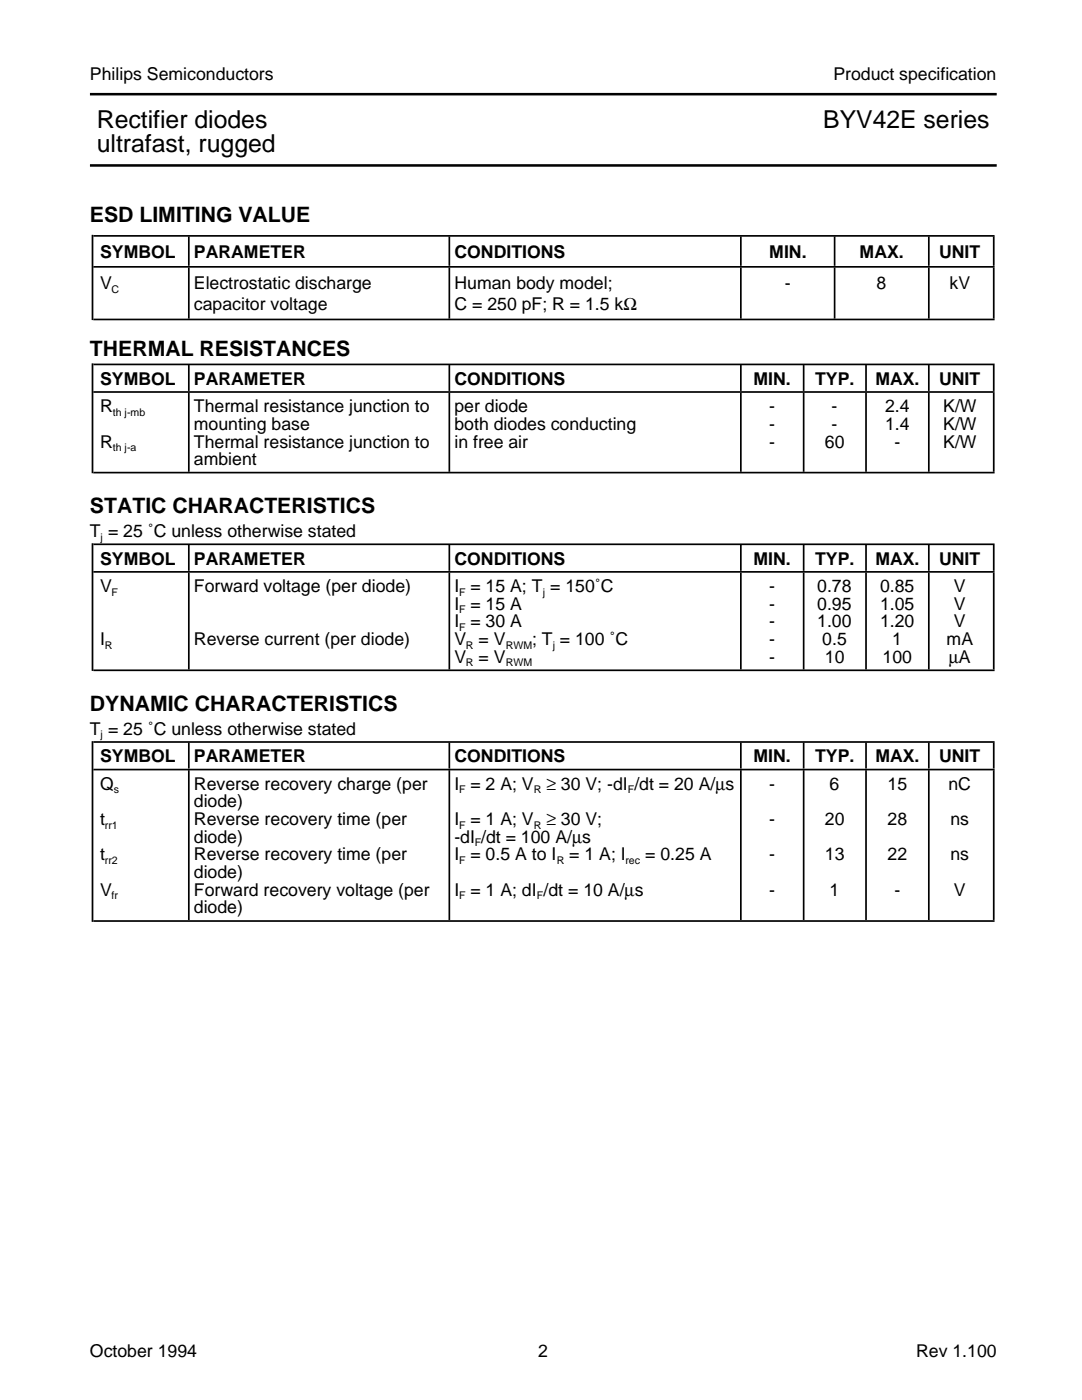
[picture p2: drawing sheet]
<svg xmlns="http://www.w3.org/2000/svg" width="216mm" height="279mm" viewBox="0 0 216 279" stroke-linecap="round" stroke-linejoin="round" font-family="sans-serif">
<defs><g id="words">
<g font-size="4.9">
<text x="19.3" y="25.5">Rectifier diodes</text>
<text x="164.3" y="25.5">BYV42E series</text>
<text x="19.3" y="30.4">ultrafast, rugged</text>
</g>
<g font-size="4.2">
<text x="17.9" y="44.4">ESD LIMITING VALUE</text>
<text x="17.9" y="71.1">THERMAL RESISTANCES</text>
<text x="17.9" y="102.4">STATIC CHARACTERISTICS</text>
<text x="17.9" y="141.8">DYNAMIC CHARACTERISTICS</text>
</g>
<g font-size="3.5">
<text x="17.9" y="16">Philips Semiconductors</text>
<text x="166.3" y="16">Product specification</text>
<text x="20" y="51.5">SYMBOL</text>
<text x="38.7" y="51.5">PARAMETER</text>
<text x="90.7" y="51.5">CONDITIONS</text>
<text x="153.5" y="51.5">MIN.</text>
<text x="171.5" y="51.5">MAX.</text>
<text x="187.4" y="51.5">UNIT</text>
<text x="20" y="57.7">V</text>
<text x="38.7" y="57.7">Electrostatic discharge</text>
<text x="90.7" y="57.7">Human body model;</text>
<text x="156.6" y="57.7">-</text>
<text x="174.9" y="57.7">8</text>
<text x="189.5" y="57.7">kV</text>
<text x="38.7" y="61.9">capacitor voltage</text>
<text x="90.7" y="61.9">C = 250 pF; R = 1.5 kΩ</text>
<text x="20" y="76.8">SYMBOL</text>
<text x="38.7" y="76.8">PARAMETER</text>
<text x="90.7" y="76.8">CONDITIONS</text>
<text x="150.4" y="76.8">MIN.</text>
<text x="162.6" y="76.8">TYP.</text>
<text x="174.7" y="76.8">MAX.</text>
<text x="187.4" y="76.8">UNIT</text>
<text x="20" y="82.3">R</text>
<text x="38.7" y="82.3">Thermal resistance junction to</text>
<text x="90.7" y="82.3">per diode</text>
<text x="153.5" y="82.3">-</text>
<text x="165.9" y="82.3">-</text>
<text x="176.6" y="82.3">2.4</text>
<text x="188.2" y="82.3">K/W</text>
<text x="20" y="89.3">R</text>
<text x="38.7" y="85.9">mounting base</text>
<text x="38.7" y="89.3">Thermal resistance junction to</text>
<text x="90.7" y="85.9">both diodes conducting</text>
<text x="90.7" y="89.3">in free air</text>
<text x="153.5" y="85.9">-</text>
<text x="153.5" y="89.3">-</text>
<text x="164.6" y="89.3">60</text>
<text x="165.9" y="85.9">-</text>
<text x="176.6" y="85.9">1.4</text>
<text x="178.5" y="89.3">-</text>
<text x="188.2" y="85.9">K/W</text>
<text x="188.2" y="89.3">K/W</text>
<text x="38.7" y="92.9">ambient</text>
<text x="17.9" y="107.2">T = 25 ˚C unless otherwise stated</text>
<text x="20" y="112.7">SYMBOL</text>
<text x="38.7" y="112.7">PARAMETER</text>
<text x="90.7" y="112.7">CONDITIONS</text>
<text x="150.4" y="112.7">MIN.</text>
<text x="162.6" y="112.7">TYP.</text>
<text x="174.7" y="112.7">MAX.</text>
<text x="187.4" y="112.7">UNIT</text>
<text x="20" y="118.2">V</text>
<text x="38.7" y="118.2">Forward voltage (per diode)</text>
<text x="90.7" y="118.2">I = 15 A; T = 150˚C</text>
<text x="153.5" y="118.2">-</text>
<text x="163.1" y="118.2">0.78</text>
<text x="175.6" y="118.2">0.85</text>
<text x="190.3" y="118.2">V</text>
<text x="90.7" y="121.8">I = 15 A</text>
<text x="90.7" y="125.2">I = 30 A</text>
<text x="153.5" y="121.8">-</text>
<text x="153.5" y="125.2">-</text>
<text x="163.1" y="121.8">0.95</text>
<text x="163.1" y="125.2">1.00</text>
<text x="175.6" y="121.8">1.05</text>
<text x="175.6" y="125.2">1.20</text>
<text x="190.3" y="121.8">V</text>
<text x="190.3" y="125.2">V</text>
<text x="20" y="128.8">I</text>
<text x="38.7" y="128.8">Reverse current (per diode)</text>
<text x="90.7" y="128.8">V = V</text>
<text x="106.2" y="128.8">; T = 100 ˚C</text>
<text x="153.5" y="128.8">-</text>
<text x="164.1" y="128.8">0.5</text>
<text x="178.1" y="128.8">1</text>
<text x="188.9" y="128.8">mA</text>
<text x="90.7" y="132.3">V = V</text>
<text x="153.5" y="132.3">-</text>
<text x="164.6" y="132.3">10</text>
<text x="176.1" y="132.3">100</text>
<text x="189.3" y="132.3">µA</text>
<text x="17.9" y="146.6">T = 25 ˚C unless otherwise stated</text>
<text x="20" y="152.1">SYMBOL</text>
<text x="38.7" y="152.1">PARAMETER</text>
<text x="90.7" y="152.1">CONDITIONS</text>
<text x="150.4" y="152.1">MIN.</text>
<text x="162.6" y="152.1">TYP.</text>
<text x="174.7" y="152.1">MAX.</text>
<text x="187.4" y="152.1">UNIT</text>
<text x="20" y="157.6">Q</text>
<text x="38.7" y="161.1">diode)</text>
<text x="38.7" y="157.6">Reverse recovery charge (per</text>
<text x="90.7" y="157.6">I = 2 A; V</text>
<text x="109" y="157.6">≥ 30 V; -dI /dt = 20 A/µs</text>
<text x="153.5" y="157.6">-</text>
<text x="165.5" y="157.6">6</text>
<text x="177.1" y="157.6">15</text>
<text x="189.2" y="157.6">nC</text>
<text x="20" y="164.7">t</text>
<text x="38.7" y="164.7">Reverse recovery time (per</text>
<text x="90.7" y="164.7">I = 1 A; V</text>
<text x="109" y="164.7">≥ 30 V;</text>
<text x="153.5" y="164.7">-</text>
<text x="164.6" y="164.7">20</text>
<text x="177.1" y="164.7">28</text>
<text x="189.7" y="164.7">ns</text>
<text x="20" y="171.7">t</text>
<text x="38.7" y="168.2">diode)</text>
<text x="38.7" y="171.7">Reverse recovery time (per</text>
<text x="90.7" y="168.2">-dI /dt = 100 A/µs</text>
<text x="90.7" y="171.7">I = 0.5 A to I</text>
<text x="113.6" y="171.7">= 1 A; I</text>
<text x="128.7" y="171.7">= 0.25 A</text>
<text x="153.5" y="171.7">-</text>
<text x="164.6" y="171.7">13</text>
<text x="177.1" y="171.7">22</text>
<text x="189.7" y="171.7">ns</text>
<text x="20" y="178.8">V</text>
<text x="38.7" y="178.8">Forward recovery voltage (per</text>
<text x="38.7" y="175.3">diode)</text>
<text x="90.7" y="178.8">I = 1 A; dI /dt = 10 A/µs</text>
<text x="153.5" y="178.8">-</text>
<text x="165.5" y="178.8">1</text>
<text x="178.5" y="178.8">-</text>
<text x="190.3" y="178.8">V</text>
<text x="38.7" y="182.3">diode)</text>
<text x="17.9" y="270.8">October 1994</text>
<text x="107.4" y="270.8">2</text>
<text x="182.8" y="270.8">Rev 1.100</text>
</g>
<g font-size="2.1">
<text x="22.3" y="58.4">C</text>
<text x="22.5" y="83">th j-mb</text>
<text x="22.5" y="90.1">th j-a</text>
<text x="20.1" y="107.9">j</text>
<text x="22.3" y="118.9">F</text>
<text x="91.6" y="118.9">F</text>
<text x="108.3" y="118.9">j</text>
<text x="91.6" y="122.4">F</text>
<text x="91.6" y="126">F</text>
<text x="20.9" y="129.5">R</text>
<text x="93" y="129.5">R</text>
<text x="100.9" y="129.5">RWM</text>
<text x="110.3" y="129.5">j</text>
<text x="93" y="133">R</text>
<text x="100.9" y="133">RWM</text>
<text x="20.1" y="147.3">j</text>
<text x="22.7" y="158.3">s</text>
<text x="91.6" y="158.3">F</text>
<text x="106.5" y="158.3">R</text>
<text x="125.3" y="158.3">F</text>
<text x="20.9" y="165.4">rr1</text>
<text x="91.6" y="165.4">F</text>
<text x="106.5" y="165.4">R</text>
<text x="20.9" y="172.5">rr2</text>
<text x="91.6" y="172.5">F</text>
<text x="94.7" y="168.9">F</text>
<text x="111.1" y="172.5">R</text>
<text x="124.8" y="172.5">rec</text>
<text x="22.3" y="179.5">fr</text>
<text x="91.6" y="179.5">F</text>
<text x="107.1" y="179.5">F</text>
</g>
</g></defs>
<path d="M18.6 53.3h179.9M18.6 47.1h179.9M18.6 78.2h179.9M18.6 72.7h179.9M18.6 63.8h179.9M18.6 94.3h179.9M18.6 114.1h179.9M18.6 108.6h179.9M18.6 133.8h179.9M18.6 153.6h179.9M18.6 148.1h179.9M18.6 183.8h179.9" fill="none" stroke="#000" stroke-width=".34"/>
<path d="M37.5 168.7h.3M89.5 168.7h.3M147.7 168.7h.3M160.2 168.7h.3M172.6 168.7h.4M185.2 168.7h.3M198.1 168.7h.4" fill="none" stroke="#000" stroke-width="29.9" stroke-linecap="butt"/>
<g fill="none" stroke="#000" stroke-width="5.2" stroke-linecap="butt">
<path d="M37.5 75.4h.3M89.5 75.4h.3M147.7 75.4h.3M160.2 75.4h.3M172.6 75.4h.4M185.2 75.4h.3M198.1 75.4h.4M37.5 111.3h.3M89.5 111.3h.3M147.7 111.3h.3M160.2 111.3h.3M172.6 111.3h.4"/>
<path d="M185.2 111.3h.3M198.1 111.3h.4M37.5 150.8h.3M89.5 150.8h.3M147.7 150.8h.3M160.2 150.8h.3M172.6 150.8h.4M185.2 150.8h.3M198.1 150.8h.4"/>
</g>
<path d="M18.3 165.9h.3" fill="none" stroke="#000" stroke-width="36.1" stroke-linecap="butt"/>
<path d="M37.5 124h.3M89.5 124h.3M147.7 124h.3M160.2 124h.3M172.6 124h.4M185.2 124h.3M198.1 124h.4" fill="none" stroke="#000" stroke-width="19.3" stroke-linecap="butt"/>
<path d="M18.3 121.2h.3" fill="none" stroke="#000" stroke-width="25.5" stroke-linecap="butt"/>
<path d="M37.5 86.3h.3M89.5 86.3h.3M147.7 86.3h.3M160.2 86.3h.3M172.6 86.3h.4M185.2 86.3h.3M198.1 86.3h.4" fill="none" stroke="#000" stroke-width="15.7" stroke-linecap="butt"/>
<path d="M18.3 83.5h.3" fill="none" stroke="#000" stroke-width="21.9" stroke-linecap="butt"/>
<path d="M37.5 58.5h.3M89.5 58.5h.3M147.7 58.5h.3M166.4 58.5h.3M185.2 58.5h.3M198.1 58.5h.4" fill="none" stroke="#000" stroke-width="10.2" stroke-linecap="butt"/>
<path d="M37.5 50.1h.3M89.5 50.1h.3M147.7 50.1h.3M166.4 50.1h.3M185.2 50.1h.3M198.1 50.1h.4" fill="none" stroke="#000" stroke-width="5.8" stroke-linecap="butt"/>
<path d="M18.3 55.4h.3" fill="none" stroke="#000" stroke-width="17" stroke-linecap="butt"/>
<path d="M17.9 18.8h181M17.9 33h181" fill="none" stroke="#000" stroke-width=".51"/>
<use href="#words"/>
</svg>
